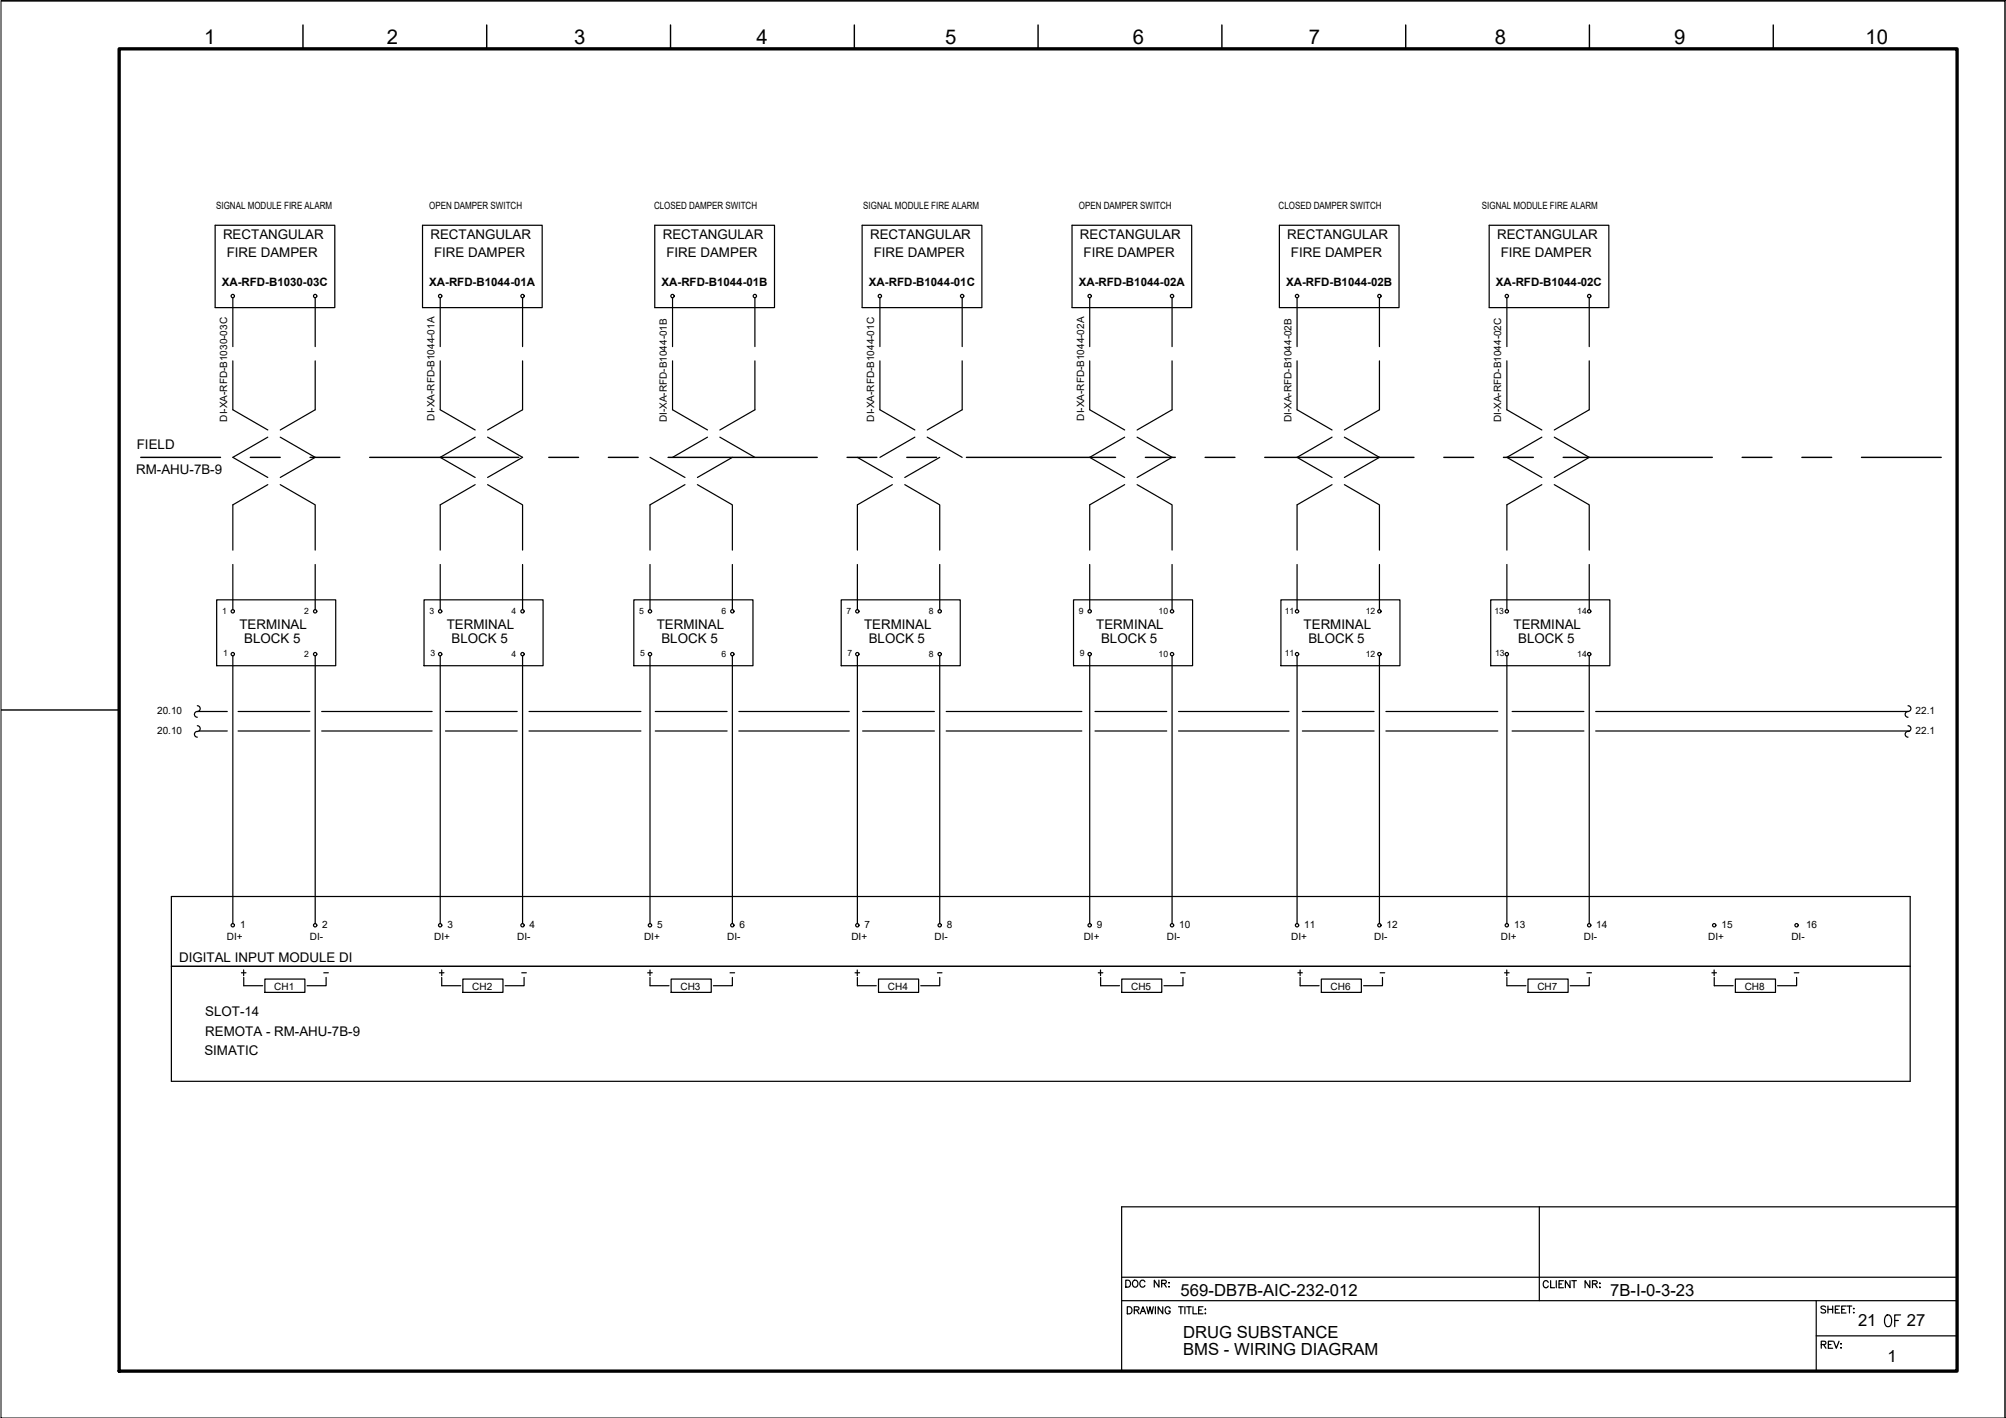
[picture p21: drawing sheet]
<svg xmlns="http://www.w3.org/2000/svg" width="420mm" height="297mm" viewBox="0 0 420 297" stroke-linecap="round" stroke-linejoin="round" font-family="sans-serif">
<defs><g id="words">
<text font-size="5.7" x="393.7" y="279">OF</text>
<g font-size="4.4">
<text x="234.9" y="270.9">DOC NR:</text>
<text x="380.6" y="283.6">REV:</text>
</g>
<g font-size="4.3">
<text x="42.7" y="9.2">1</text>
<text x="81" y="9.2">2</text>
<text x="120.2" y="9.2">3</text>
<text x="158.5" y="9.2">4</text>
<text x="198" y="9.2">5</text>
<text x="237.3" y="9.2">6</text>
<text x="274.2" y="9.2">7</text>
<text x="313.1" y="9.2">8</text>
<text x="350.7" y="9.2">9</text>
<text x="390.8" y="9.2">10</text>
</g>
<g font-size="3.5">
<text x="247.3" y="271.4">569-DB7B-AIC-232-012</text>
<text x="337.2" y="271.6">7B-I-0-3-23</text>
<text x="247.8" y="280.3">DRUG SUBSTANCE</text>
<text x="389.2" y="277.8">21</text>
<text x="399.4" y="277.8">27</text>
<text x="247.8" y="283.9">BMS - WIRING DIAGRAM</text>
<text x="395.4" y="285.2">1</text>
</g>
<g font-size="2.8">
<text x="46.7" y="50.1">RECTANGULAR</text>
<text x="47.5" y="53.7">FIRE DAMPER</text>
<text x="90.1" y="50.1">RECTANGULAR</text>
<text x="90.9" y="53.7">FIRE DAMPER</text>
<text x="138.8" y="50.1">RECTANGULAR</text>
<text x="139.6" y="53.7">FIRE DAMPER</text>
<text x="182.2" y="50.1">RECTANGULAR</text>
<text x="183" y="53.7">FIRE DAMPER</text>
<text x="226.2" y="50.1">RECTANGULAR</text>
<text x="226.9" y="53.7">FIRE DAMPER</text>
<text x="269.6" y="50.1">RECTANGULAR</text>
<text x="270.4" y="53.7">FIRE DAMPER</text>
<text x="313.6" y="50.1">RECTANGULAR</text>
<text x="314.3" y="53.7">FIRE DAMPER</text>
<text x="28.7" y="94.1">FIELD</text>
<text x="28.5" y="99.2">RM-AHU-7B-9</text>
<text x="50.2" y="131.8">TERMINAL</text>
<text x="93.6" y="131.8">TERMINAL</text>
<text x="137.5" y="131.8">TERMINAL</text>
<text x="181" y="131.8">TERMINAL</text>
<text x="229.6" y="131.8">TERMINAL</text>
<text x="273" y="131.8">TERMINAL</text>
<text x="317" y="131.8">TERMINAL</text>
<text x="51.1" y="134.7">BLOCK 5</text>
<text x="94.6" y="134.7">BLOCK 5</text>
<text x="138.5" y="134.7">BLOCK 5</text>
<text x="181.9" y="134.7">BLOCK 5</text>
<text x="230.6" y="134.7">BLOCK 5</text>
<text x="274" y="134.7">BLOCK 5</text>
<text x="318" y="134.7">BLOCK 5</text>
<text x="37.5" y="201.5">DIGITAL INPUT MODULE DI</text>
<text x="43" y="212.9">SLOT-14</text>
<text x="42.8" y="220.9">SIMATIC</text>
<text x="43" y="217.1">REMOTA - RM-AHU-7B-9</text>
</g>
<g font-size="2.6">
<text x="67" y="205">-</text>
<text x="108.3" y="205">-</text>
<text x="152" y="205">-</text>
<text x="195.4" y="205">-</text>
<text x="246.2" y="205">-</text>
<text x="288.2" y="205">-</text>
<text x="331.6" y="205">-</text>
<text x="375" y="205">-</text>
</g>
<g font-size="2.4">
<text x="46.5" y="59.9">XA-RFD-B1030-03C</text>
<text x="89.9" y="59.9">XA-RFD-B1044-01A</text>
<text x="138.6" y="59.9">XA-RFD-B1044-01B</text>
<text x="182" y="59.9">XA-RFD-B1044-01C</text>
<text x="225.9" y="59.9">XA-RFD-B1044-02A</text>
<text x="269.4" y="59.9">XA-RFD-B1044-02B</text>
<text x="313.3" y="59.9">XA-RFD-B1044-02C</text>
</g>
<g font-size="2.1">
<text x="45.3" y="43.8">SIGNAL MODULE FIRE ALARM</text>
<text x="89.9" y="43.8">OPEN DAMPER SWITCH</text>
<text x="137" y="43.8">CLOSED DAMPER SWITCH</text>
<text x="180.8" y="43.8">SIGNAL MODULE FIRE ALARM</text>
<text x="226" y="43.8">OPEN DAMPER SWITCH</text>
<text x="267.8" y="43.8">CLOSED DAMPER SWITCH</text>
<text x="310.4" y="43.8">SIGNAL MODULE FIRE ALARM</text>
<text x="47.6" y="88.3" transform="rotate(-90 47.6 88.3)">DI-XA-RFD-B1030-03C</text>
<text x="91" y="88.1" transform="rotate(-90 91 88.1)">DI-XA-RFD-B1044-01A</text>
<text x="139.7" y="88.5" transform="rotate(-90 139.7 88.5)">DI-XA-RFD-B1044-01B</text>
<text x="183.1" y="88.3" transform="rotate(-90 183.1 88.3)">DI-XA-RFD-B1044-01C</text>
<text x="227.1" y="88.1" transform="rotate(-90 227.1 88.1)">DI-XA-RFD-B1044-02A</text>
<text x="270.5" y="88.5" transform="rotate(-90 270.5 88.5)">DI-XA-RFD-B1044-02B</text>
<text x="314.5" y="88.5" transform="rotate(-90 314.5 88.5)">DI-XA-RFD-B1044-02C</text>
<text x="32.9" y="149.6">20.10</text>
<text x="401.2" y="149.6">22.1</text>
<text x="32.9" y="153.8">20.10</text>
<text x="401.2" y="153.8">22.1</text>
<text x="47.5" y="196.8">DI+</text>
<text x="50.3" y="194.3">1</text>
<text x="64.9" y="196.8">DI-</text>
<text x="67.5" y="194.3">2</text>
<text x="91" y="196.8">DI+</text>
<text x="93.7" y="194.3">3</text>
<text x="108.4" y="196.8">DI-</text>
<text x="110.9" y="194.3">4</text>
<text x="134.9" y="196.8">DI+</text>
<text x="137.7" y="194.3">5</text>
<text x="152.3" y="196.8">DI-</text>
<text x="154.9" y="194.3">6</text>
<text x="178.3" y="196.8">DI+</text>
<text x="181.1" y="194.3">7</text>
<text x="195.7" y="196.8">DI-</text>
<text x="198.3" y="194.3">8</text>
<text x="227" y="196.8">DI+</text>
<text x="229.7" y="194.3">9</text>
<text x="244.4" y="196.8">DI-</text>
<text x="247" y="194.3">10</text>
<text x="270.4" y="196.8">DI+</text>
<text x="273.2" y="194.3">11</text>
<text x="287.8" y="196.8">DI-</text>
<text x="290.4" y="194.3">12</text>
<text x="314.4" y="196.8">DI+</text>
<text x="317.1" y="194.3">13</text>
<text x="331.8" y="196.8">DI-</text>
<text x="334.3" y="194.3">14</text>
<text x="357.8" y="196.8">DI+</text>
<text x="360.6" y="194.3">15</text>
<text x="375.2" y="196.8">DI-</text>
<text x="378.3" y="194.3">16</text>
<text x="57.4" y="207.3">CH1</text>
<text x="98.9" y="207.3">CH2</text>
<text x="142.5" y="207.3">CH3</text>
<text x="186" y="207.3">CH4</text>
<text x="236.9" y="207.3">CH5</text>
<text x="278.7" y="207.3">CH6</text>
<text x="322" y="207.3">CH7</text>
<text x="365.4" y="207.3">CH8</text>
</g>
<g font-size="1.8">
<text x="46.5" y="128.6">1</text>
<text x="63.7" y="128.6">2</text>
<text x="90" y="128.6">3</text>
<text x="107.1" y="128.6">4</text>
<text x="133.9" y="128.6">5</text>
<text x="151.1" y="128.6">6</text>
<text x="177.3" y="128.6">7</text>
<text x="194.5" y="128.6">8</text>
<text x="226" y="128.6">9</text>
<text x="242.7" y="128.6">10</text>
<text x="269.1" y="128.6">11</text>
<text x="286" y="128.6">12</text>
<text x="313" y="128.6">13</text>
<text x="330.4" y="128.6">14</text>
<text x="46.7" y="137.5">1</text>
<text x="63.7" y="137.5">2</text>
<text x="90.1" y="137.5">3</text>
<text x="107.1" y="137.5">4</text>
<text x="134.1" y="137.5">5</text>
<text x="151.1" y="137.5">6</text>
<text x="177.5" y="137.5">7</text>
<text x="194.5" y="137.5">8</text>
<text x="226.2" y="137.5">9</text>
<text x="242.7" y="137.5">10</text>
<text x="269.1" y="137.5">11</text>
<text x="286" y="137.5">12</text>
<text x="313.1" y="137.5">13</text>
<text x="330.4" y="137.5">14</text>
</g>
</g></defs>
<!-- layer: G-TTLB-TTLB -->
<path d="M25 10.2h384.9v277h-384.9z" fill="none" stroke="#000" stroke-width=".7"/>
<!-- layer: G-TTLB-OTLN -->
<path d="M.2 .2h419.7v296.8" fill="none" stroke="#000" stroke-width=".21"/>
<!-- layer: G-TTLB-INDX -->
<path d="M63.5 5.2v5M101.9 5.2v5M140.4 5.2v5M178.9 5.2v5M217.4 5.2v5M255.9 5.2v5M294.4 5.2v5M332.9 5.2v5M371.4 5.2v5M.2 148.7h24.8" fill="none" stroke="#000" stroke-width=".3"/>
<!-- layer: LGSP IA4$0$LG_PLOT -->
<path d="M322.4 252.8v19.7M234.9 267.6h175M234.9 272.5h175M380.4 279.8h29.5M380.4 272.5v14.7M234.9 287.2h175" fill="none" stroke="#000" stroke-width=".25"/>
<!-- layer: LG_PLOT -->
<g fill="none" stroke="#000" stroke-width=".25">
<path d="M409.9 252.8h-175v34.4M236.1 273.7h.5a.8 .8 0 0 1 .5 .8 .8 .8 0 0 1-.5 .7h-.5zM237.6 274.4h.8l.2-.4-.4-.3h-.6v1.5M238.1 274.4l.5 .8M238.8 275.2l.6-1.5 .6 1.5M239.1 274.7h.7M240.2 273.7l.3 1.5 .4-1.5 .3 1.5 .4-1.5M242 273.7v1.5M243.5 273.7v1.5l-.9-1.5v1.5M245.1 274.1a.54 .54 0 0 0-.6-.4 .54 .54 0 0 0-.5 .6 .6 .6 0 0 0 .3 .8 .6 .6 0 0 0 .8-.2v-.3h-.3M246.8 273.7h1M247.3 273.7v1.5"/>
<path d="M248.2 273.7v1.5M248.5 273.7h1M249 273.7v1.5M249.9 273.7v1.5h.8M251.1 274.4h.5M252 273.7h-.9v1.5h.9M252.4 275.1h.1zM252.5 274.2v.2zM324.3 268.6a.53 .53 0 0 0-.6-.3 .53 .53 0 0 0-.5 .5 .61 .61 0 0 0 .2 .8 .61 .61 0 0 0 .8-.1l.1-.1M324.8 268.3v1.5h.8M326 268.3v1.5M326.5 269h.6"/>
<path d="M327.4 268.3h-.9v1.5h.9M328.8 268.3v1.5l-.9-1.5v1.5M329.2 268.3h1M329.7 268.3v1.5M333 268.3v1.5l-1-1.5v1.5M333.5 269l.9-.1 .1-.4-.3-.2h-.7v1.5M334.1 269l.4 .8M335 269.7h.2zM335.1 268.8v.1zM382.4 273.8l-.4-.2h-.5v.5l.7 .3 .2 .4-.4 .2-.6-.2M382.9 273.6v1.4M382.9 274.3h1"/>
<path d="M383.9 273.6v1.4M384.4 274.3h.6M385.3 273.6h-.9v1.4h.9M385.7 274.3h.6M386.7 273.6h-1v1.4h1M386.9 273.6h1M387.4 273.6v1.4M388.2 274.1h.1zM388.2 275h.1z"/>
</g>
<!-- layer: I_LIMIT_LINE -->
<g fill="none" stroke="#000" stroke-width=".3">
<path d="M29.5 95.8h16.7M52.4 95.8h6.3M64.9 95.8h6.3M77.4 95.8h31.3M114.9 95.8h6.3M127.4 95.8h6.3M139.9 95.8h31.3M177.4 95.8h6.3M189.9 95.8h6.3M202.4 95.8h31.3M239.9 95.8h6.3M252.4 95.8h6.3"/>
<path d="M264.9 95.8h31.3M302.4 95.8h6.3M314.9 95.8h6.3M327.4 95.8h31.2M364.9 95.8h6.2M377.4 95.8h6.2M389.9 95.8h16.7"/>
</g>
<!-- layer: 0 -->
<g fill="none" stroke="#000" stroke-width=".25">
<path d="M41.3 149h6.3M41.7 153.1h5.9M49.9 149h15M49.9 153.1h15M67.4 149h23.1M67.4 153.1h23.1M93.3 149h15M93.3 153.1h15M110.8 149h23.4M110.8 153.1h23.4M137.2 149h15.1M137.2 153.1h15.1"/>
<path d="M154.7 149h23.2M154.7 153.1h23.2M180.7 149h15M180.7 153.1h15M198.2 149h28.4M198.2 153.1h28.4M229.3 149h15.1M229.3 153.1h15.1M246.8 149h23.2M246.8 153.1h23.2M272.8 149h15M272.8 153.1h15"/>
<path d="M290.3 149h23.4M290.3 153.1h23.4M316.7 149h15M316.7 153.1h15M334.2 149h65.4M334.2 153.1h65.8M400.1 187.8v38.7"/>
</g>
<!-- layer: I_DATA -->
<g fill="none" stroke="#000" stroke-width=".25">
<path d="M45.1 47.2h25v17.2h-25zM88.5 47.2h25.1v17.2h-25.1zM137.1 47.2h25.1v17.2h-25.1zM180.6 47.2h25.1v17.2h-25.1zM224.5 47.2h25.1v17.2h-25.1zM268 47.2h25v17.2h-25zM311.9 47.2h25.1v17.2h-25.1zM45.4 125.7h24.9v13.8h-24.9zM88.8 125.7h24.9v13.8h-24.9zM132.8 125.7h24.9v13.8h-24.9zM176.2 125.7h24.9v13.8h-24.9zM224.9 125.7h24.9v13.8h-24.9z"/>
<path d="M268.3 125.7h24.9v13.8h-24.9zM312.2 125.7h25v13.8h-25zM400.1 187.8h-364.2v38.7h364.2M35.9 202.4h364.2M50.6 203.8h.9M51 203.2v1.2M51.1 204.8v1.7h3.9M55.5 205.1h8.4v2.8h-8.4zM68.3 204.8v1.7h-4M92 203.8h1M92.5 204.8v1.7h4M92.5 203.2v1.2"/>
<path d="M96.9 205.1h8.4v2.8h-8.4zM109.8 204.8v1.7h-4M135.7 203.8h.9M136.1 204.8v1.7h4M136.1 203.2v1.2M140.6 205.1h8.4v2.8h-8.4zM153.4 204.8v1.7h-4M179.1 203.8h.9M179.6 203.2v1.2M179.6 204.8v1.7h3.9M184 205.1h8.4v2.8h-8.4zM196.8 204.8v1.7h-4"/>
<path d="M230 203.8h1M230.5 203.2v1.2M230.5 204.8v1.7h4M235 205.1h8.3v2.8h-8.3zM247.8 204.8v1.7h-4M271.8 203.8h1M272.3 204.8v1.7h4M272.3 203.2v1.2M276.8 205.1h8.3v2.8h-8.3zM289.6 204.8v1.7h-4M315.1 203.8h1M315.6 203.2v1.2"/>
<path d="M315.6 204.8v1.7h4M320 205.1h8.4v2.8h-8.4zM332.9 204.8v1.7h-4M358.6 203.8h.9M359 203.2v1.2M359.1 204.8v1.7h3.9M363.5 205.1h8.4v2.8h-8.4zM376.3 204.8v1.7h-4"/>
<circle cx="48.8" cy="62" r=".35"/>
<circle cx="66" cy="62" r=".35"/>
<circle cx="92.2" cy="62" r=".35"/>
<circle cx="109.4" cy="62" r=".35"/>
<circle cx="140.9" cy="62" r=".35"/>
<circle cx="158.1" cy="62" r=".35"/>
<circle cx="184.3" cy="62" r=".35"/>
<circle cx="201.5" cy="62" r=".35"/>
<circle cx="228.2" cy="62" r=".35"/>
<circle cx="245.5" cy="62" r=".35"/>
<circle cx="271.7" cy="62" r=".35"/>
<circle cx="288.9" cy="62" r=".35"/>
<circle cx="315.6" cy="62" r=".35"/>
<circle cx="332.9" cy="62" r=".35"/>
<circle cx="48.8" cy="137" r=".35"/>
<circle cx="48.8" cy="128.1" r=".35"/>
<circle cx="66" cy="137" r=".35"/>
<circle cx="66" cy="128.1" r=".35"/>
<circle cx="92.2" cy="137" r=".35"/>
<circle cx="92.2" cy="128.1" r=".35"/>
<circle cx="109.4" cy="137" r=".35"/>
<circle cx="109.4" cy="128.1" r=".35"/>
<circle cx="136.1" cy="137" r=".35"/>
<circle cx="136.1" cy="128.1" r=".35"/>
<circle cx="153.4" cy="137" r=".35"/>
<circle cx="153.4" cy="128.1" r=".35"/>
<circle cx="179.6" cy="137" r=".35"/>
<circle cx="179.6" cy="128.1" r=".35"/>
<circle cx="196.8" cy="137" r=".35"/>
<circle cx="196.8" cy="128.1" r=".35"/>
<circle cx="228.2" cy="137" r=".35"/>
<circle cx="228.2" cy="128.1" r=".35"/>
<circle cx="245.5" cy="137" r=".35"/>
<circle cx="245.5" cy="128.1" r=".35"/>
<circle cx="271.7" cy="128.1" r=".35"/>
<circle cx="271.7" cy="137" r=".35"/>
<circle cx="288.9" cy="128.1" r=".35"/>
<circle cx="288.9" cy="137" r=".35"/>
<circle cx="315.6" cy="128.1" r=".35"/>
<circle cx="315.6" cy="137" r=".35"/>
<circle cx="332.9" cy="128.1" r=".35"/>
<circle cx="332.9" cy="137" r=".35"/>
<circle cx="48.8" cy="193.8" r=".35"/>
<circle cx="66" cy="193.8" r=".35"/>
<circle cx="92.2" cy="193.8" r=".35"/>
<circle cx="109.4" cy="193.8" r=".35"/>
<circle cx="136.1" cy="193.8" r=".35"/>
<circle cx="153.4" cy="193.8" r=".35"/>
<circle cx="179.6" cy="193.8" r=".35"/>
<circle cx="196.8" cy="193.8" r=".35"/>
<circle cx="228.2" cy="193.8" r=".35"/>
<circle cx="245.5" cy="193.8" r=".35"/>
<circle cx="271.7" cy="193.8" r=".35"/>
<circle cx="288.9" cy="193.8" r=".35"/>
<circle cx="315.6" cy="193.8" r=".35"/>
<circle cx="332.9" cy="193.8" r=".35"/>
<circle cx="359" cy="193.8" r=".35"/>
<circle cx="376.3" cy="193.8" r=".35"/>
</g>
<!-- layer: I_TABS -->
<g fill="none" stroke="#000" stroke-width=".25">
<path d="M48.8 62.4v10.2M48.8 75.6v10.2l7.3 4.3M66 62.4v10.2M66 75.6v10.2l-7.3 4.3M92.2 62.4v10.2M92.2 75.6v10.2l7.3 4.3M109.5 62.4v10.2M109.5 75.6v10.2l-7.4 4.3M140.9 62.4v10.2M140.9 75.6v10.2l7.3 4.3M158.1 62.4v10.2M158.1 75.6v10.2l-7.3 4.3"/>
<path d="M184.3 62.4v10.2M184.3 75.6v10.2l7.3 4.3M201.5 62.4v10.2M201.5 75.6v10.2l-7.3 4.3M228.2 62.4v10.2M228.2 75.6v10.2l7.4 4.3M245.5 62.4v10.2M245.5 75.6v10.2l-7.3 4.3M271.7 62.4v10.2M271.7 75.6v10.2l7.3 4.3M288.9 62.4v10.2M288.9 75.6v10.2l-7.3 4.3"/>
<path d="M315.6 62.4v10.2M315.6 75.6v10.2l7.3 4.3M332.9 62.4v10.2M332.9 75.6v10.2l-7.4 4.3M56.1 91.6l-7.3 4.2 7.3 4.2M58.7 91.6l7.3 4.2-7.3 4.2M99.5 91.6l-7.3 4.2 7.3 4.2M102.1 91.6l7.4 4.2-7.4 4.2M136.1 95.8l7.4 4.2M148.2 91.6l-7.3 4.2M150.8 91.6l7.3 4.2M153.4 95.8l-7.3 4.2"/>
<path d="M179.6 95.8l7.3 4.2M191.6 91.6l-7.3 4.2M194.2 91.6l7.3 4.2M196.8 95.8l-7.3 4.2M235.6 91.6l-7.4 4.2 7.4 4.2M238.2 91.6l7.3 4.2-7.3 4.2M279 91.6l-7.3 4.2 7.3 4.2M281.6 91.6l7.3 4.2-7.3 4.2M322.9 91.6l-7.3 4.2 7.3 4.2M325.5 91.6l7.4 4.2-7.4 4.2M48.8 118.2v9.5M56.1 101.5l-7.3 4.3v9.4"/>
<path d="M58.7 101.5l7.3 4.3v9.4M66 118.2v9.5M92.2 118.2v9.5M99.5 101.5l-7.3 4.3v9.4M102.1 101.5l7.4 4.3v9.4M109.5 118.2v9.5M136.1 118.2v9.5M143.5 101.5l-7.4 4.3v9.4M146.1 101.5l7.3 4.3v9.4M153.4 118.2v9.5M179.6 118.2v9.5M186.9 101.5l-7.3 4.3v9.4"/>
<path d="M189.5 101.5l7.3 4.3v9.4M196.8 118.2v9.5M228.2 118.2v9.5M235.6 101.5l-7.4 4.3v9.4M238.2 101.5l7.3 4.3v9.4M245.5 118.2v9.5M271.7 118.2v9.5M279 101.5l-7.3 4.3v9.4M281.6 101.5l7.3 4.3v9.4M288.9 118.2v9.5M315.6 118.2v9.5M322.9 101.5l-7.3 4.3v9.4"/>
<path d="M325.5 101.5l7.4 4.3v9.4M332.9 118.2v9.5M48.8 137.4v56.1M66 137.4v56.1M92.2 137.4v56.1M109.5 137.4v56.1M136.1 137.4v56.1M153.4 137.4v56.1M179.6 137.4v56.1M196.8 137.4v56.1M228.2 137.4v56.1M245.5 137.4v56.1"/>
<path d="M271.7 137.4v56.1M288.9 137.4v56.1M315.6 137.4v56.1M332.9 137.4v56.1M41.3 147.8a.64 .64 0 0 1 .6 .8 .64 .64 0 0 1-.8 .5 .6 .6 0 0 0-.4 .7 .6 .6 0 0 0 .6 .4M41.3 152a.63 .63 0 0 1 .6 .8 .63 .63 0 0 1-.8 .5 .6 .6 0 0 0-.4 .6 .6 .6 0 0 0 .6 .5M399.6 147.8a.64 .64 0 0 1 .6 .8 .64 .64 0 0 1-.8 .5 .6 .6 0 0 0-.4 .7 .6 .6 0 0 0 .6 .4M399.6 152a.63 .63 0 0 1 .6 .8 .63 .63 0 0 1-.8 .5 .6 .6 0 0 0-.4 .6 .6 .6 0 0 0 .6 .5"/>
</g>
<!-- layer: 0 -->
<path d="M.2 .1h419.9v296.9h-419.9z" fill="none" stroke="#000" stroke-width=".21"/>
<use href="#words"/>
</svg>
